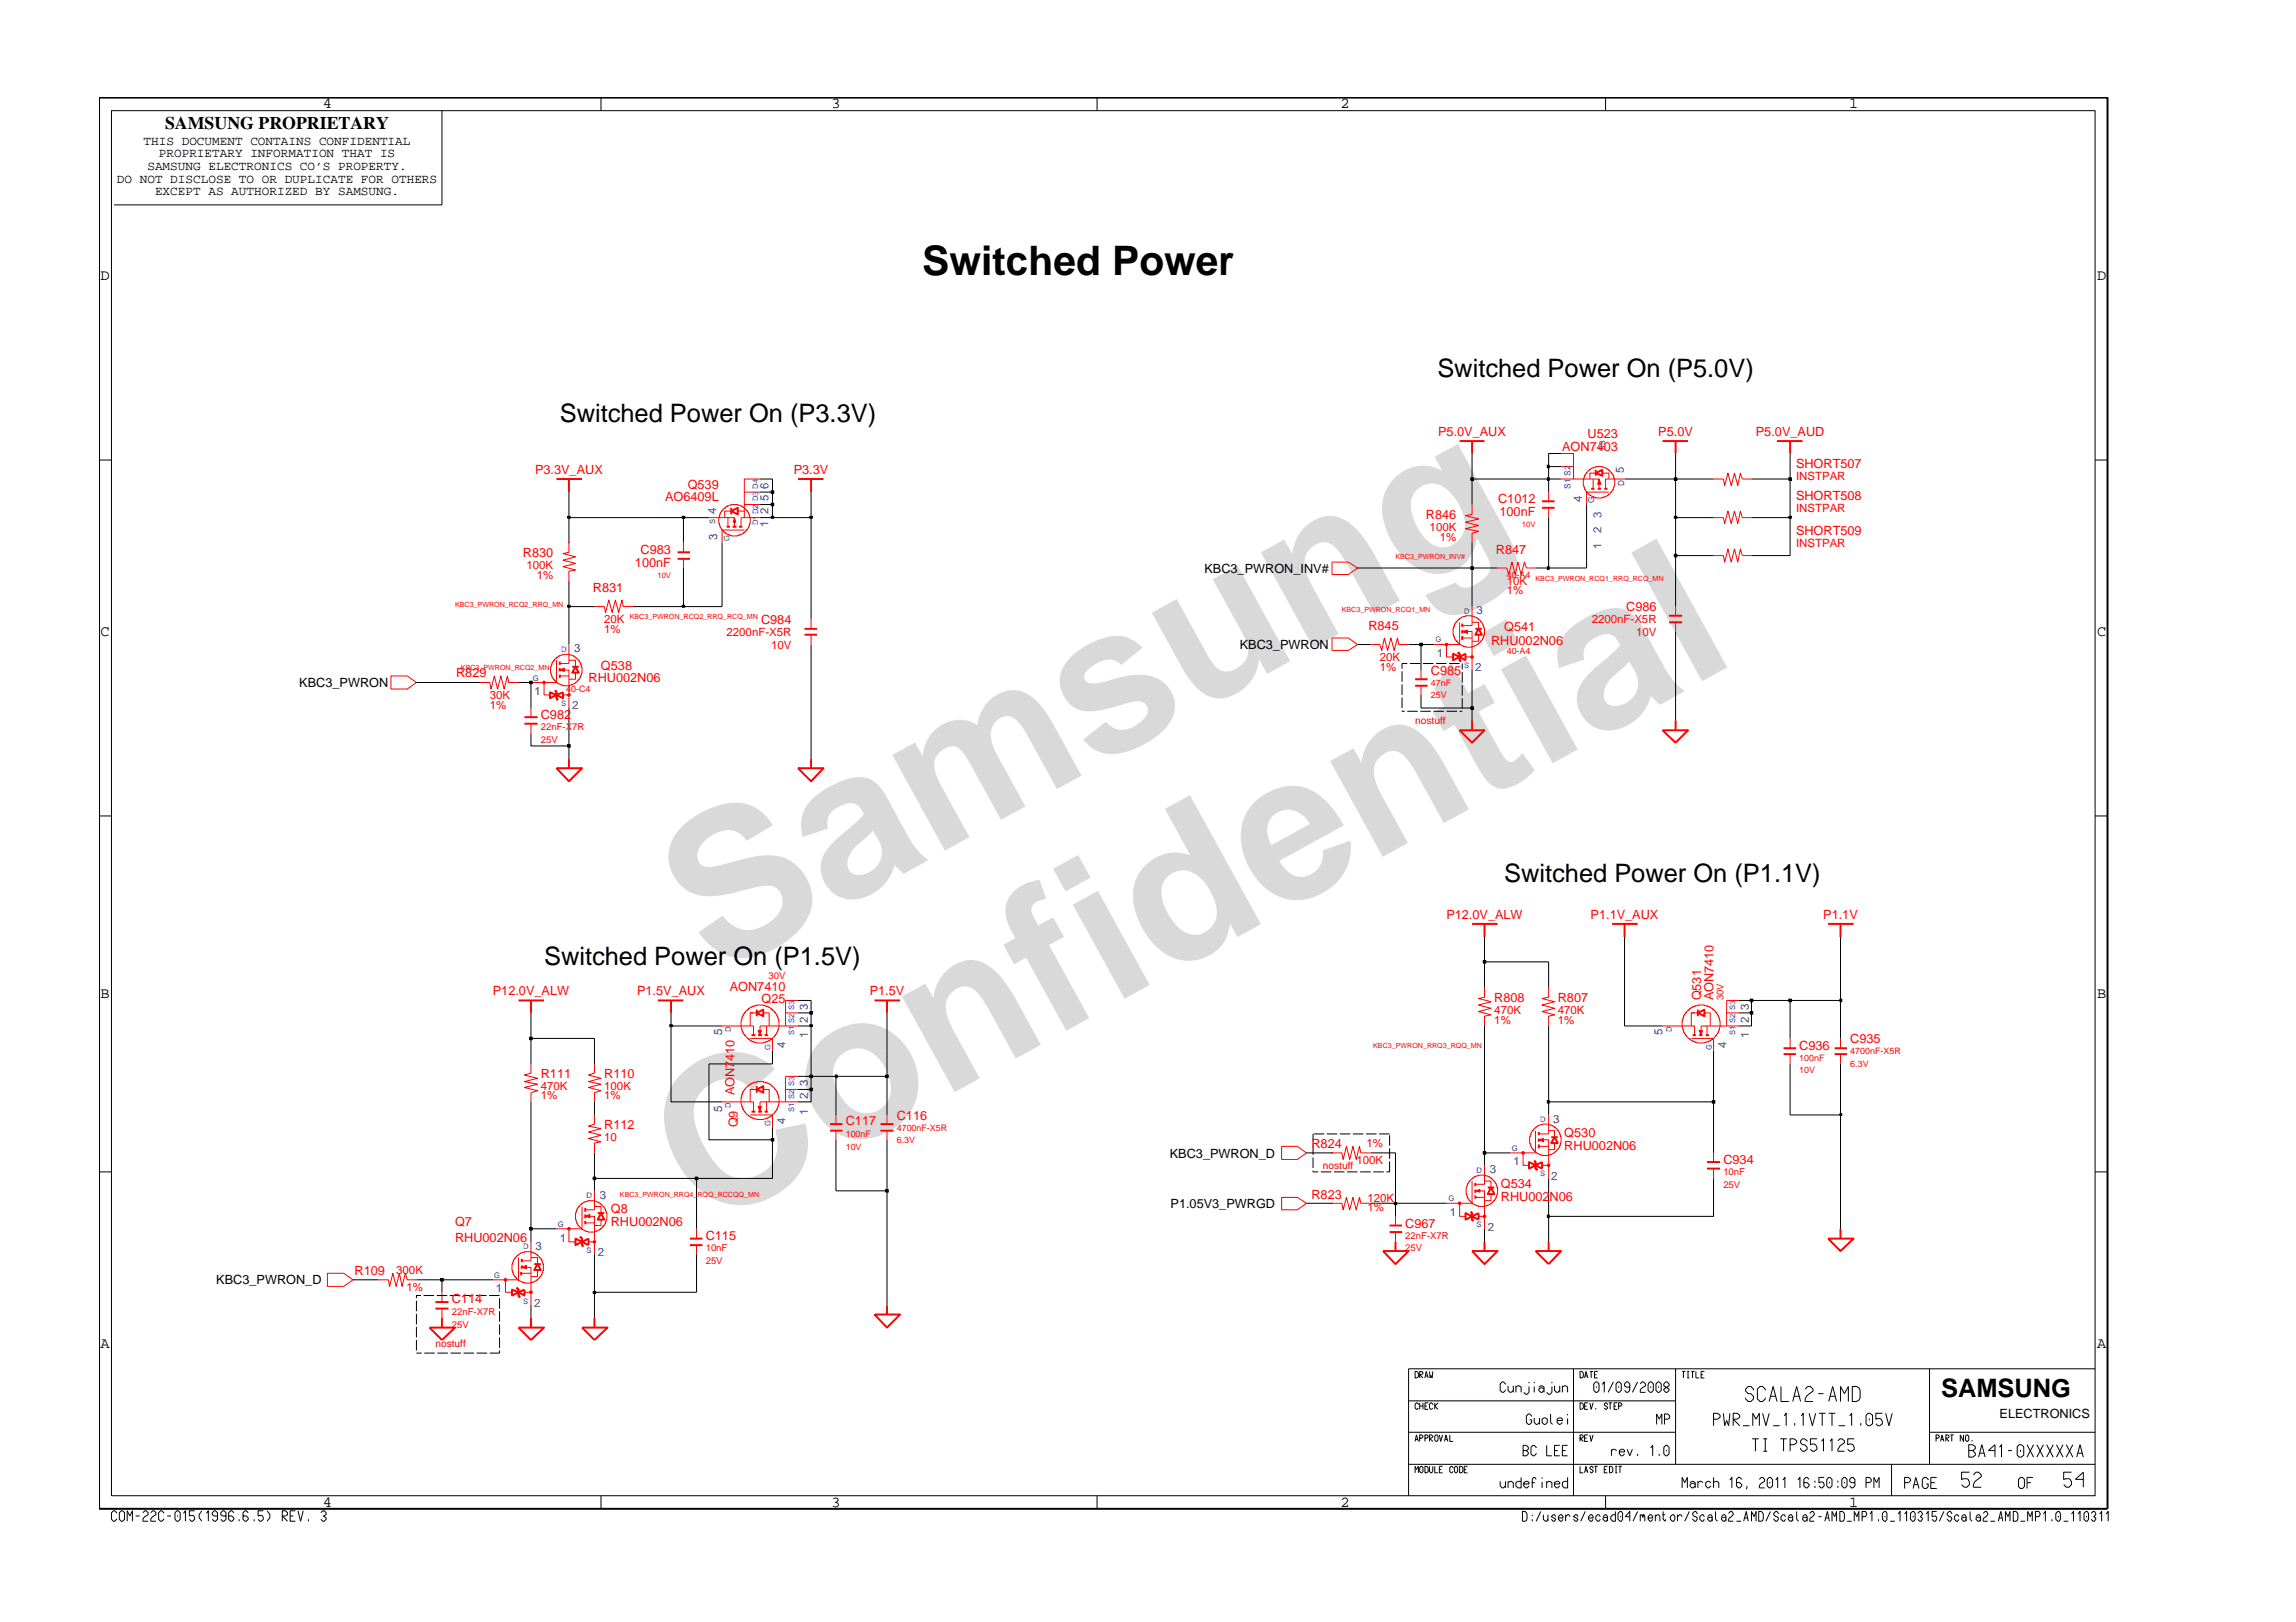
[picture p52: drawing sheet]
<svg xmlns="http://www.w3.org/2000/svg" width="297mm" height="210mm" viewBox="0 0 297 210" stroke-linecap="round" stroke-linejoin="round" font-family="sans-serif">
<defs><g id="words">
<g font-size="26.5" fill="#d9d9d9">
<text x="92.4" y="126.5" transform="rotate(-29 92.4 126.5)">Samsung</text>
<text x="91.1" y="159.2" transform="rotate(-29 91.1 159.2)">Confidential</text>
</g>
<text font-size="5.3" x="119.3" y="35.5">Switched Power</text>
<g font-size="3.3">
<text x="186" y="48.8">Switched Power On (P5.0V)</text>
<text x="72.4" y="54.6">Switched Power On (P3.3V)</text>
<text x="194.6" y="114.2">Switched Power On (P1.1V)</text>
<text x="70.4" y="124.9">Switched Power On (P1.5V)</text>
<text x="251.1" y="180.8">SAMSUNG</text>
</g>
<text font-size="2.3" x="21.4" y="16.7">SAMSUNG PROPRIETARY</text>
<g font-size="2">
<text x="41.8" y="14">4</text>
<text x="107.6" y="14">3</text>
<text x="173.4" y="14">2</text>
<text x="239.2" y="14">1</text>
<text x="13" y="36.2">D</text>
<text x="271.3" y="36.2">D</text>
<text x="13" y="82.3">C</text>
<text x="271.3" y="82.3">C</text>
<text x="13" y="129.2">B</text>
<text x="271.3" y="129.2">B</text>
<text x="13" y="174.4">A</text>
<text x="271.3" y="174.4">A</text>
<text x="41.8" y="195">4</text>
<text x="107.6" y="195">3</text>
<text x="173.4" y="195">2</text>
<text x="239.2" y="195">1</text>
</g>
<g font-size="1.6">
<text x="15.1" y="23.7">DO NOT DISCLOSE TO OR DUPLICATE FOR OTHERS</text>
<text x="18.6" y="18.8">THIS DOCUMENT CONTAINS CONFIDENTIAL</text>
<text x="19.1" y="22">SAMSUNG ELECTRONICS CO’S PROPERTY.</text>
<text x="20.5" y="20.4">PROPRIETARY INFORMATION THAT IS</text>
<text x="20.1" y="25.3">EXCEPT AS AUTHORIZED BY SAMSUNG.</text>
<text x="155.8" y="74.1">KBC3_PWRON_INV#</text>
<text x="38.7" y="88.9">KBC3_PWRON</text>
<text x="160.4" y="84">KBC3_PWRON</text>
<text x="151.3" y="149.8">KBC3_PWRON_D</text>
<text x="151.4" y="156.3">P1.05V3_PWRGD</text>
<text x="28" y="166.2">KBC3_PWRON_D</text>
<text x="258.7" y="183.5">ELECTRONICS</text>
</g>
<g font-size="1.6" fill="#f00">
<text x="186.1" y="56.4">P5.0V_AUX</text>
<text x="202.1" y="58.3">AON7403</text>
<text x="205.4" y="56.7">U523</text>
<text x="214.5" y="56.4">P5.0V</text>
<text x="227.2" y="56.4">P5.0V_AUD</text>
<text x="69.2" y="61.4">P3.3V_AUX</text>
<text x="86" y="64.9">AO6409L</text>
<text x="89" y="63.3">Q539</text>
<text x="102.7" y="61.4">P3.3V</text>
<text x="193.8" y="65">C1012</text>
<text x="232.4" y="64.7">SHORT508</text>
<text x="232.4" y="60.6">SHORT507</text>
<text x="82.9" y="71.6">C983</text>
<text x="184.5" y="67.2">R846</text>
<text x="193.5" y="71.6">R847</text>
<text x="194" y="66.7">100nF</text>
<text x="232.4" y="69.2">SHORT509</text>
<text x="67.6" y="72.1">R830</text>
<text x="76.7" y="76.6">R831</text>
<text x="82.1" y="73.3">100nF</text>
<text x="98.5" y="80.7">C984</text>
<text x="177" y="81.6">R845</text>
<text x="192.9" y="83.4">RHU002N06</text>
<text x="194.6" y="81.7">Q541</text>
<text x="210.4" y="79.1">C986</text>
<text x="59" y="87.7">R829</text>
<text x="76.1" y="88.3">RHU002N06</text>
<text x="77.8" y="86.7">Q538</text>
<text x="185.1" y="87.3">C985</text>
<text x="70" y="93.1">C982</text>
<text x="187.1" y="119">P12.0V_ALW</text>
<text x="205.8" y="119">P1.1V_AUX</text>
<text x="235.9" y="119">P1.1V</text>
<text x="63.8" y="128.8">P12.0V_ALW</text>
<text x="82.4" y="128.8">P1.5V_AUX</text>
<text x="94.4" y="128.2">AON7410</text>
<text x="98.5" y="129.8">Q25</text>
<text x="112.5" y="128.8">P1.5V</text>
<text x="193.3" y="129.6">R808</text>
<text x="201.5" y="129.6">R807</text>
<text x="220.1" y="129.5" transform="rotate(-90 220.1 129.5)">Q531</text>
<text x="221.7" y="129.5" transform="rotate(-90 221.7 129.5)">AON7410</text>
<text x="232.8" y="135.8">C936</text>
<text x="239.4" y="135">C935</text>
<text x="70" y="139.5">R111</text>
<text x="78.2" y="139.5">R110</text>
<text x="95" y="141.7" transform="rotate(-90 95 141.7)">AON7410</text>
<text x="78.2" y="146.1">R112</text>
<text x="95.4" y="145.9" transform="rotate(-90 95.4 145.9)">Q9</text>
<text x="109.4" y="145.6">C117</text>
<text x="116" y="144.9">C116</text>
<text x="169.7" y="148.5">R824</text>
<text x="202.4" y="147.2">Q530</text>
<text x="202.4" y="148.8">RHU002N06</text>
<text x="169.7" y="155.1">R823</text>
<text x="194.2" y="155.4">RHU002N06</text>
<text x="194.2" y="153.7">Q534</text>
<text x="223" y="150.6">C934</text>
<text x="58.9" y="158.6">Q7</text>
<text x="58.9" y="160.7">RHU002N06</text>
<text x="79" y="158.6">RHU002N06</text>
<text x="79" y="157">Q8</text>
<text x="91.3" y="160.5">C115</text>
<text x="181.8" y="158.9">C967</text>
<text x="45.9" y="165">R109</text>
<text x="58.4" y="168.7">C114</text>
</g>
<g font-size="1.5" fill="#00f">
<text x="99.4" y="64.9" transform="rotate(-90 99.4 64.9)">5 6</text>
<text x="204.6" y="64.9" transform="rotate(-90 204.6 64.9)">4</text>
<text x="210.1" y="61.2" transform="rotate(-90 210.1 61.2)">5</text>
<text x="92.6" y="66.6" transform="rotate(-90 92.6 66.6)">4</text>
<text x="92.8" y="69.8" transform="rotate(-90 92.8 69.8)">3</text>
<text x="99.4" y="68.2" transform="rotate(-90 99.4 68.2)">1</text>
<text x="99.4" y="66.6" transform="rotate(-90 99.4 66.6)">2</text>
<text x="207.2" y="71" transform="rotate(-90 207.2 71)">1</text>
<text x="207.2" y="69" transform="rotate(-90 207.2 69)">2</text>
<text x="207.2" y="67" transform="rotate(-90 207.2 67)">3</text>
<text x="191" y="79.5">3</text>
<text x="69.1" y="89.9">1</text>
<text x="74.3" y="84.4">3</text>
<text x="185.9" y="85">1</text>
<text x="190.9" y="86.9">2</text>
<text x="74" y="91.8">2</text>
<text x="93.4" y="134" transform="rotate(-90 93.4 134)">5</text>
<text x="101.6" y="135.6" transform="rotate(-90 101.6 135.6)">4</text>
<text x="104.5" y="134.4" transform="rotate(-90 104.5 134.4)">1</text>
<text x="104.5" y="132.3" transform="rotate(-90 104.5 132.3)">2 3</text>
<text x="215.1" y="134" transform="rotate(-90 215.1 134)">5</text>
<text x="223.4" y="135.6" transform="rotate(-90 223.4 135.6)">4</text>
<text x="226.3" y="134.4" transform="rotate(-90 226.3 134.4)">1</text>
<text x="226.3" y="132.3" transform="rotate(-90 226.3 132.3)">2 3</text>
<text x="93.4" y="143.9" transform="rotate(-90 93.4 143.9)">5</text>
<text x="104.5" y="142.2" transform="rotate(-90 104.5 142.2)">2 3</text>
<text x="101.6" y="145.4" transform="rotate(-90 101.6 145.4)">4</text>
<text x="104.5" y="144.3" transform="rotate(-90 104.5 144.3)">1</text>
<text x="200.9" y="145.3">3</text>
<text x="77.6" y="155.1">3</text>
<text x="192.7" y="151.8">3</text>
<text x="195.8" y="150.8">1</text>
<text x="200.7" y="152.7">2</text>
<text x="69.3" y="161.7">3</text>
<text x="72.4" y="160.7">1</text>
<text x="187.6" y="157.4">1</text>
<text x="192.5" y="159.3">2</text>
<text x="64.1" y="167.2">1</text>
<text x="77.3" y="162.6">2</text>
<text x="69.1" y="169.1">2</text>
</g>
<g font-size="1.5" fill="#f00">
<text x="232.4" y="62.1">INSTPAR</text>
<text x="185" y="68.7">100K</text>
<text x="186.3" y="70">1%</text>
<text x="232.4" y="66.3">INSTPAR</text>
<text x="232.4" y="70.7">INSTPAR</text>
<text x="68.1" y="73.6">100K</text>
<text x="69.4" y="74.9">1%</text>
<text x="194.9" y="76.9">1%</text>
<text x="194.9" y="75.7">10K</text>
<text x="78.2" y="80.6">20K</text>
<text x="78.2" y="81.9">1%</text>
<text x="94" y="82.3">2200nF-X5R</text>
<text x="99.8" y="84">10V</text>
<text x="205.9" y="80.6">2200nF-X5R</text>
<text x="211.7" y="82.3">10V</text>
<text x="178.5" y="85.6">20K</text>
<text x="178.5" y="86.8">1%</text>
<text x="63.4" y="91.7">1%</text>
<text x="63.4" y="90.5">30K</text>
<text x="193.3" y="131.2">470K</text>
<text x="201.5" y="131.2">470K</text>
<text x="193.3" y="132.5">1%</text>
<text x="201.5" y="132.5">1%</text>
<text x="70" y="141.1">470K</text>
<text x="70" y="142.3">1%</text>
<text x="78.2" y="142.3">1%</text>
<text x="78.2" y="141.1">100K</text>
<text x="78.2" y="147.7">10</text>
<text x="176.8" y="148.5">1%</text>
<text x="175.5" y="150.6">100K</text>
<text x="176.9" y="155.5">120K</text>
<text x="176.9" y="156.7">1%</text>
<text x="51.3" y="164.9">300K</text>
<text x="52.6" y="167">1%</text>
</g>
<g font-size="1.3" fill="#f00">
<text x="183.1" y="93.7">nostuff</text>
<text x="171.1" y="151.3">nostuff</text>
<text x="56.3" y="174.3">nostuff</text>
</g>
<g font-size="1.2" fill="#f00">
<text x="194.9" y="74.8">40-A4</text>
<text x="73.3" y="89.6">40-C4</text>
<text x="185.1" y="88.7">47nF</text>
<text x="194.9" y="84.6">40-A4</text>
<text x="70" y="94.5">22nF-X7R</text>
<text x="185.1" y="90.3">25V</text>
<text x="70" y="96.1">25V</text>
<text x="99.4" y="126.6">30V</text>
<text x="223" y="129.5" transform="rotate(-90 223 129.5)">30V</text>
<text x="232.8" y="137.3">100nF</text>
<text x="239.4" y="136.4">4700nF-X5R</text>
<text x="232.8" y="138.9">10V</text>
<text x="239.4" y="138.1">6.3V</text>
<text x="109.4" y="148.8">10V</text>
<text x="109.4" y="147.2">100nF</text>
<text x="116" y="147.9">6.3V</text>
<text x="116" y="146.3">4700nF-X5R</text>
<text x="223" y="153.7">25V</text>
<text x="223" y="152.1">10nF</text>
<text x="91.3" y="161.9">10nF</text>
<text x="181.8" y="161.9">25V</text>
<text x="181.8" y="160.3">22nF-X7R</text>
<text x="91.3" y="163.6">25V</text>
<text x="58.4" y="170.2">22nF-X7R</text>
<text x="58.4" y="171.8">25V</text>
</g>
<g font-size="1.1" fill="#00f">
<text x="207.7" y="58.3" transform="rotate(-90 207.7 58.3)">S3</text>
<text x="203.2" y="63.3" transform="rotate(-90 203.2 63.3)">S1 S2</text>
<text x="206.2" y="65.1" transform="rotate(-90 206.2 65.1)">G</text>
<text x="210.1" y="62.8" transform="rotate(-90 210.1 62.8)">D</text>
</g>
<g font-size="1" fill="#00f">
<text x="98.1" y="64.9" transform="rotate(-90 98.1 64.9)">D3</text>
<text x="98.1" y="63.3" transform="rotate(-90 98.1 63.3)">D4</text>
<text x="92.5" y="67.7" transform="rotate(-90 92.5 67.7)">S</text>
<text x="94.4" y="70" transform="rotate(-90 94.4 70)">G</text>
<text x="98.1" y="68" transform="rotate(-90 98.1 68)">D1 D2</text>
<text x="185.7" y="83.1">G</text>
<text x="189.4" y="79.5">D</text>
<text x="68.9" y="88.1">G</text>
<text x="72.6" y="84.4">D</text>
<text x="189.4" y="86.4">S</text>
<text x="72.6" y="91.4">S</text>
<text x="94.5" y="133.5" transform="rotate(-90 94.5 133.5)">D</text>
<text x="99.7" y="135.8" transform="rotate(-90 99.7 135.8)">G</text>
<text x="102.8" y="134" transform="rotate(-90 102.8 134)">S1 S2 S3</text>
<text x="216.3" y="133.5" transform="rotate(-90 216.3 133.5)">D</text>
<text x="221.5" y="135.8" transform="rotate(-90 221.5 135.8)">G</text>
<text x="224.5" y="134" transform="rotate(-90 224.5 134)">S1 S2 S3</text>
<text x="94.5" y="143.4" transform="rotate(-90 94.5 143.4)">D</text>
<text x="102.8" y="143.9" transform="rotate(-90 102.8 143.9)">S1 S2 S3</text>
<text x="99.7" y="145.7" transform="rotate(-90 99.7 145.7)">G</text>
<text x="195.6" y="149">G</text>
<text x="199.2" y="145.2">D</text>
<text x="75.9" y="155.1">D</text>
<text x="187.4" y="155.5">G</text>
<text x="191" y="151.8">D</text>
<text x="199.2" y="152.2">S</text>
<text x="67.7" y="161.7">D</text>
<text x="72.2" y="158.8">G</text>
<text x="191" y="158.8">S</text>
<text x="64" y="165.4">G</text>
<text x="75.9" y="162.1">S</text>
<text x="67.7" y="168.7">S</text>
</g>
<g font-size="1" fill="#f00">
<text x="196.9" y="68.2">10V</text>
<text x="85.1" y="74.8">10V</text>
</g>
<g font-size=".9" fill="#f00">
<text x="180.5" y="72.3">KBC3_PWRON_INV#</text>
<text x="198.7" y="75.2">KBC3_PWRON_RCQ1_RRQ_RCQ_MN</text>
<text x="58.9" y="78.5">KBC3_PWRON_RCQ2_RRQ_MN</text>
<text x="81.5" y="80.1">KBC3_PWRON_RCQ2_RRQ_RCQ_MN</text>
<text x="173.6" y="79.3">KBC3_PWRON_RCQ1_MN</text>
<text x="59.6" y="86.7">KBC3_PWRON_RCQ2_MN</text>
<text x="177.7" y="135.7">KBC3_PWRON_RRQ3_RQQ_MN</text>
<text x="80.2" y="155">KBC3_PWRON_RRQ4_RQQ_RCCQQ_MN</text>
</g>
</g></defs>
<path d="M91.7 67h3.3v1.2M93.4 66.1l.4-.5 .5-.1a2.18 2.18 0 0 1 1.7 0 1.56 1.56 0 0 1 .8 .9h.1l.1 .5h.1v.8h-.1v.3h-.1v.3h-.1l-.1 .2-.5 .5-.5 .2v.1l-1.1 .1v-.1h-.3v-.1l-.5-.2-.6-.7-.1-.6h-.1v-.8h.1l.1-.5zM94.2 67v1.2M94.6 66.1h-.8v.9M95.4 66.1h.9v.9M96.3 68.6h-2.9v1.6M98.3 67h-2.4v1.2" fill="none" stroke="#f00" stroke-width=".13"/>
<path d="M94 68.2h.4M94.6 66.1l.8-.4v.9zM94.6 65.7v.9M94.8 68.2h.5M95.6 68.2h.4" fill="none" stroke="#f00" stroke-width=".25"/>
<path d="M95 67l.2 .6h-.3z" fill="#f00"/>
<g fill="none" stroke="#f00" stroke-width=".13">
<path d="M77 78.5h-.1h1.3l.1 .8 .5-1.6 .4 1.6 .4-1.6 .4 1.6 .5-1.6 .1 .8h1.3M95 67l.2 .6h-.3zM98.3 65.3h-2v.8M98.3 63.7h-2v1.6M98.3 62h-2v1.7M190.4 65.3v1.3l-.8 .1 1.7 .5-1.7 .4 1.7 .4-1.7 .4 1.7 .4-.9 .2v1.2M221.7 67h1.3l.1 .7 .4-1.6 .5 1.6 .4-1.6 .4 1.6 .4-1.6 .2 .9h1.2M183.8 86.7v1.2M183.8 88.7v1.2M172.4 149.2h-.1h1.3l.2 .8 .4-1.6 .4 1.6 .4-1.6 .5 1.6 .4-1.6 .2 .8h1.2M180.5 157.4v1.2M180.5 159.4v1.3"/>
<path d="M190 152.9l.5-.5 .5-.2a2.18 2.18 0 0 1 1.6 0v.1a1.56 1.56 0 0 1 .9 .9h.1v.2h.1v.3v.8v.3h-.1v.2h-.1l-.1 .3-.5 .5-.5 .2v.1h-1.1h-.3v-.1l-.5-.2-.6-.8v-.2h-.1v-.3h-.1v-.8h.1v-.3h.1v-.2zM190.9 155h1.2M192.1 152.8h.8v.9M192.1 150.8v2.5h-1.2M192.9 154.5v.9h-.8"/>
</g>
<g fill="none" stroke="#f00" stroke-width=".25">
<path d="M215.1 57.1h3.3M216.8 57.1v1.6M72 99.4h3.3l-1.7 1.7zM73.6 98.2v1.2M183.1 87.9h1.6M183.1 88.7h1.6M85.1 129.5h3.3M86.8 129.5v1.6M179.8 158.6h1.6M179.8 159.4h1.6M190.4 157.4l.9-.4v.8zM190.9 153.1v.4"/>
<path d="M190.9 153.9v.5M190.9 154.7v.4M67.1 171.8h3.3l-1.7 1.6zM68.7 170.5v1.3M75.3 171.8h3.3l-1.7 1.6zM76.9 170.5v1.3M190.4 161.9h3.3l-1.6 1.7zM192.1 160.7v1.2"/>
</g>
<path d="M190.9 154.1l.6-.2v.4z" fill="#f00"/>
<path d="M190.4 152.8v2.9h-3.3M190.9 154.1l.6-.2v.4zM191.3 154.1h.8v4.9" fill="none" stroke="#f00" stroke-width=".13"/>
<path d="M190.3 156.8l.1 .2v.8l.2 .2M192.5 153.7h.8M192.9 153.7l.4 .8h-.8z" fill="none" stroke="#f00" stroke-width=".25"/>
<circle cx="192.1" cy="157.4" r=".17" fill="#f00"/>
<circle cx="192.1" cy="157.4" r=".17" fill="none" stroke="#f00" stroke-width=".13"/>
<circle cx="188.8" cy="155.7" r=".17" fill="#f00"/>
<g fill="none" stroke="#f00" stroke-width=".13">
<path d="M193.7 73.5h1.2l.3 .9 .4-1.7 .4 1.7 .4-1.7 .4 1.7 .4-1.7 .3 .8h1.2M172.4 155.7h-.1h1.3l.2 .9 .4-1.6 .4 1.6 .4-1.6 .5 1.6 .4-1.6 .2 .7h1.2M188.8 155.7v1.7h.8M191.3 157.4h.8M198.5 146.1l.2-.3 .3-.1v-.1h.2a2.19 2.19 0 0 1 1.7 0v.1a1.56 1.56 0 0 1 .8 .9h.1v.2h.1v.3h.1v.8h-.1l-.1 .5h-.1l-.1 .3-.5 .5-.5 .2v.1h-.3h-.8h-.3v-.1l-.5-.2-.3-.3-.3-.5v-.2h-.1v-.3h-.1v-.8h.1v-.3h.1v-.2l.1-.3zM199.1 148.4h1.2M200.3 146.3h.8v.9M200.3 144.3v2.4h-1.2M201.1 147.9v.9h-.8"/>
<circle cx="188.8" cy="155.7" r=".17"/>
</g>
<path d="M190.4 119.6h3.3M192.1 119.6v1.7M208.6 119.6h3.3M210.2 119.6v1.7M236.5 119.6h3.3M238.1 119.6v1.7M189.6 157l.8 .4-.8 .4zM190.3 156.8l.1 .2v.8l.2 .2M198.7 150.8l.8-.4v.8zM199.1 146.5v.4M199.1 147.3v.5M199.1 148.1v.5" fill="none" stroke="#f00" stroke-width=".25"/>
<path d="M199.1 147.5l.6-.2v.5z" fill="#f00"/>
<path d="M198.7 146.3v2.9h-3.3M199.1 147.5l.6-.2v.5zM199.5 147.5h.8v5" fill="none" stroke="#f00" stroke-width=".13"/>
<path d="M198.5 150.2l.2 .2v.8l.2 .2M200.7 147.2h.8M201.1 147.2l.4 .7h-.8z" fill="none" stroke="#f00" stroke-width=".25"/>
<circle cx="200.3" cy="150.8" r=".17" fill="#f00"/>
<circle cx="200.3" cy="150.8" r=".17" fill="none" stroke="#f00" stroke-width=".13"/>
<circle cx="197" cy="149.2" r=".17" fill="#f00"/>
<g fill="none" stroke="#f00" stroke-width=".13">
<path d="M190.4 78.5v2.5h-1.2M62.2 88.3h-.1h1.3l.1 .9 .5-1.7 .4 1.7 .4-1.7 .4 1.7 .4-1.7 .2 .8h1.3M104.9 80.1v1.3M104.9 82.1v1.3M188.5 80.4l.3-.4 .5-.1a2.18 2.18 0 0 1 1.7 0 1.56 1.56 0 0 1 .8 .9h.1v.2h.1v.3h.1v.8h-.1v.3h-.1v.2h-.1l-.1 .3-.5 .5-.5 .2v.1h-1.1h-.3v-.1h-.1l-.5-.4-.5-.6v-.2h-.1v-.3h-.1v-.8h.1v-.3h.1v-.2zM189.2 82.6h1.2M190.4 80.5h.9v.9M191.3 82.1v.9h-.9M165.8 155h2l1.2 .7-1.2 .9h-2zM197 149.2v1.6h.8M199.5 150.8h.8"/>
<circle cx="197" cy="149.2" r=".17"/>
</g>
<path d="M229.9 57.1h3.3M231.6 57.1v1.6M72 62h3.3M73.6 62v1.7M104.1 81.4h1.6M104.1 82.1h1.6M188.8 85l.8-.4v.8zM189.2 80.7v.4M189.2 81.5v.5M189.2 82.3v.5M197.8 150.4l.9 .4-.9 .4zM198.5 150.2l.2 .2v.8l.2 .2" fill="none" stroke="#f00" stroke-width=".25"/>
<path d="M189.2 81.7l.7-.2v.5z" fill="#f00"/>
<path d="M188.8 80.5v2.9h-3.3M189.2 81.7l.7-.2v.5zM189.6 81.7h.8v5" fill="none" stroke="#f00" stroke-width=".13"/>
<path d="M188.6 84.4l.2 .2v.8l.2 .2M190.9 81.4h.8M191.3 81.4l.4 .7h-.8z" fill="none" stroke="#f00" stroke-width=".25"/>
<circle cx="190.4" cy="85" r=".17" fill="#f00"/>
<circle cx="190.4" cy="85" r=".17" fill="none" stroke="#f00" stroke-width=".13"/>
<circle cx="187.1" cy="83.4" r=".17" fill="#f00"/>
<g fill="none" stroke="#f00" stroke-width=".13">
<path d="M88.4 70.2v1.3M88.4 72.3v1.2M177.3 83.4h1.2l.3 .8 .3-1.6 .4 1.6 .4-1.6 .5 1.6 .4-1.6 .2 .8h1.2M187.1 83.4v1.6h.9M189.6 85h.8M218.8 134.4h2.9v1.6M220.8 132.8v1.2M114.8 144.3v1.2M114.8 146.3v1.2"/>
<circle cx="187.1" cy="83.4" r=".17"/>
</g>
<path d="M87.7 71.5h1.6M87.7 72.3h1.6M103.2 99.4h3.3l-1.6 1.7zM104.9 98.2v1.2M188 84.6l.8 .4-.8 .4zM188.6 84.4l.2 .2v.8l.2 .2M219 134h.4M219.7 130.7v.8M219.8 134h.4M220.7 134h.4M113.9 145.5h1.7M113.9 146.3h1.7" fill="none" stroke="#f00" stroke-width=".25"/>
<path d="M219.8 133.4h.4l-.1 .6z" fill="#f00"/>
<path d="M221.7 71.9h1.3l.1 .8 .4-1.7 .5 1.7 .4-1.7 .4 1.7 .4-1.7 .2 .9h1.2M215.1 132.8h4.1v1.2M218.1 131l.8-.7 .4-.1v-.1h.4h.8h.3v.1h.3v.1l.4 .2 .8 .8 .1 .5v.3h.1v.8l-.1 .4v.2h-.1l-.2 .5-.8 .7-.8 .3h-.8l-.4-.1v-.1h-.2v-.1l-.5-.2-.7-.8-.3-.8 .1-1.1h.1v-.3h.1v-.2h.1zM218.8 131.1h.4M219.7 131.1h-.9v1.7M219.8 133.4h.4l-.1 .6zM220.5 131.1h.8v1.7M223.4 131.1h1.6M225 132.8h-4.9v.7M225 129.5h-1.6v3.3M97.1 144.3h2.8v1.6M99.2 142.6v1.3" fill="none" stroke="#f00" stroke-width=".13"/>
<path d="M188.8 94.5h3.3l-1.7 1.6zM190.4 93.2v1.3M219.7 131.1l.8-.4v.8zM97.2 143.9h.5M97.9 140.6v.8M98.1 143.9h.5M98.9 143.9h.4" fill="none" stroke="#f00" stroke-width=".25"/>
<path d="M98.1 143.2h.4l-.2 .7z" fill="#f00"/>
<g fill="none" stroke="#f00" stroke-width=".13">
<path d="M76.9 137.7v1.2l-.8 .2 1.7 .4-1.7 .5 1.7 .3-1.7 .4 1.7 .5-.9 .2v1.2M103.2 139.3h-1.6v3.3M192.1 127.9v-.1v1.2l-.8 .2 1.6 .4-1.6 .5 1.6 .4-1.6 .4 1.6 .4-.8 .2v1.3M76.9 144.3v1.2l-.8 .2 1.7 .4-1.7 .4 1.7 .4-1.7 .4 1.7 .5-.9 .1v1.3M93.4 142.6h4.1v1.3M96.5 140.7l.6-.5 .5-.1h.3v-.1h.8v.1h.6v.1l.5 .2 .7 .8 .1 .5h.1v.3h.1v.8l-.1 .4h-.1v.2h-.1l-.1 .5-.9 .7-.8 .3h-.8l-.3-.1v-.1h-.3v-.1l-.4-.1-.8-.9-.2-.8 .1-1.1 .1-.5h.1l.1-.2zM97.1 141h.4M97.9 141h-.8v1.6M98.1 143.2h.4l-.2 .7zM98.7 141h.8v1.6M101.6 141h1.6M103.2 142.6h-4.9v.8"/>
<path d="M66.9 162.5l.4-.3h.2a2.19 2.19 0 0 1 1.7 0 1.56 1.56 0 0 1 .8 .9h.1v.2h.1v.3h.1v.8h-.1l-.1 .5h-.1v.3l-.5 .5-.6 .2v.1h-.2h-.9h-.2v-.1l-.5-.2-.4-.3-.2-.5h-.1v-.2h-.1v-.3h-.1v-.8h.1v-.3h.1v-.2zM67.5 164.8h1.2M68.7 162.7h.8v.9M68.7 160.7v2.5h-1.2M69.5 164.4v.8h-.8"/>
</g>
<path d="M67.1 129.5h3.3M68.7 129.5v1.6M97.9 141l.8-.4v.8zM67.1 167.2l.7-.3v.8zM67.4 164.6v.4M67.5 162.9v.4M67.5 163.8v.4M178.9 161.9h3.3l-1.7 1.7zM180.5 160.7v1.2M198.7 161.9h3.3l-1.7 1.7zM200.3 160.7v1.2" fill="none" stroke="#f00" stroke-width=".25"/>
<path d="M67.5 164l.6-.2v.4z" fill="#f00"/>
<path d="M67.1 162.7v2.9h-3.3M67.5 164l.6-.2v.4zM67.8 164h.9v4.9" fill="none" stroke="#f00" stroke-width=".13"/>
<path d="M66.8 166.6l.3 .3v.8l.2 .2M69.1 163.6h.9M69.5 163.6l.5 .8h-.9z" fill="none" stroke="#f00" stroke-width=".25"/>
<circle cx="68.7" cy="167.2" r=".17" fill="#f00"/>
<circle cx="68.7" cy="167.2" r=".17" fill="none" stroke="#f00" stroke-width=".13"/>
<circle cx="65.4" cy="165.6" r=".17" fill="#f00"/>
<g fill="none" stroke="#f00" stroke-width=".13">
<path d="M97.1 134.4h2.8v1.6M99.2 132.8v1.2M57.2 167.2v1.3M57.2 169.3v1.2M65.4 165.6v1.6h.8M67.8 167.2h.9"/>
<circle cx="65.4" cy="165.6" r=".17"/>
</g>
<path d="M97.2 134h.5M97.9 130.7v.8M98.1 134h.5M98.9 134h.4M55.6 171.8h3.3l-1.7 1.6zM56.3 168.5h1.7M56.3 169.3h1.7M57.2 170.5v1.3M66.2 166.9l.9 .3-.9 .5zM66.8 166.6l.3 .3v.8l.2 .2" fill="none" stroke="#f00" stroke-width=".25"/>
<path d="M98.1 133.4h.4l-.2 .6z" fill="#f00"/>
<g fill="none" stroke="#f00" stroke-width=".13">
<path d="M200.3 63.7v1.2M200.3 65.7v1.3M216.8 78.5v1.2M172.3 82.6h2.1l1.2 .8-1.2 .8h-2.1zM216.8 80.5v1.2M68.7 137.7v1.2l-.9 .2 1.7 .4-1.7 .5 1.7 .3-1.7 .4 1.7 .5-.8 .2v1.2M93.4 132.8h4.1v1.2M96.5 130.8l.6-.5 .5-.1v-.1h.3h.8h.4v.1h.2v.1l.5 .2 .7 .8 .1 .5h.1v.3h.1v.8l-.1 .4h-.1v.2h-.1l-.1 .5-.9 .7-.8 .3h-.8l-.3-.1v-.1h-.3v-.1l-.4-.2-.8-.8-.2-.8 .1-1.1 .1-.5h.1l.1-.2zM97.1 131.1h.4M97.9 131.1h-.8v1.7M98.1 133.4h.4l-.2 .6zM98.7 131.1h.8v1.7"/>
<path d="M101.6 131.1h1.6M103.2 132.8h-4.9v.7M103.2 129.5h-1.6v3.3M200.3 127.9v-.1v1.2l-.8 .2 1.6 .4-1.6 .5 1.6 .4-1.6 .4 1.6 .4-.8 .2v1.3M231.6 134.4v1.3M231.6 136.4v1.3M238.1 134.4v1.3M238.1 136.4v1.3M74.9 156.1l.4-.4 .4-.2a2.18 2.18 0 0 1 1.7 0v.1a1.55 1.55 0 0 1 .9 .9v.2h.1v.3h.1v.8h-.1v.3h-.1v.2l-.1 .3-.5 .5-.5 .2v.1h-.3h-.8h-.3v-.1l-.5-.2-.7-.8v-.2h-.1v-.3v-.8l.1-.5h.1zM75.7 158.3h1.2M76.9 156.1h.9v.9M76.9 154.1v2.5h-1.2"/>
<path d="M77.8 157.8v.8h-.9M90.1 159v1.3M108.1 144.3v1.2M108.1 146.3v1.2M221.7 149.2v1.2M221.7 151.2v1.3M49 165.6h1.2l.2 .9 .4-1.7 .5 1.7 .4-1.7 .3 1.7 .4-1.7 .3 .8h1.2M90.1 161.1v1.2"/>
</g>
<g fill="none" stroke="#f00" stroke-width=".25">
<path d="M188.8 57.1h3.3M190.4 57.1v1.6M103.2 62h3.3M104.9 62v1.7M199.5 64.9h1.6M199.5 65.7h1.6M215.9 79.7h1.7M215.1 94.5h3.3l-1.6 1.6zM215.9 80.5h1.7M216.8 93.2v1.3M97.9 131.1l.8-.4v.8zM113.1 129.5h3.3"/>
<path d="M114.8 129.5v1.6M230.7 135.7h1.7M230.7 136.4h1.7M237.3 135.7h1.7M237.3 136.4h1.7M75.7 156.3v.5M75.7 157.2v.5M75.7 158v.4M107.4 145.5h1.6M107.4 146.3h1.6M220.8 150.4h1.7M220.8 151.2h1.7"/>
<path d="M75.3 160.7l.8-.4v.8zM89.3 160.3h1.6M89.3 161.1h1.6M113.1 170.1h3.3l-1.6 1.7zM114.8 168.9v1.2"/>
</g>
<path d="M75.7 157.4l.6-.2v.4z" fill="#f00"/>
<path d="M75.3 156.1v2.9h-3.3M75.7 157.4l.6-.2v.4zM76.1 157.4h.8v4.9" fill="none" stroke="#f00" stroke-width=".13"/>
<path d="M77.3 157h.9M77.8 157l.4 .8h-.9zM75 160l.3 .3v.8l.2 .2" fill="none" stroke="#f00" stroke-width=".25"/>
<circle cx="76.9" cy="160.7" r=".17" fill="#f00"/>
<circle cx="76.9" cy="160.7" r=".17" fill="none" stroke="#f00" stroke-width=".13"/>
<circle cx="73.6" cy="159" r=".17" fill="#f00"/>
<g fill="none" stroke="#f00" stroke-width=".13">
<path d="M221.7 62h1.3l.1 .8 .4-1.6 .5 1.6 .4-1.6 .4 1.6 .4-1.6 .2 .8h1.2M71.6 85.5l.5-.5 .4-.1a2.18 2.18 0 0 1 1.7 0 1.55 1.55 0 0 1 .8 .9h.1l.1 .5h.1v.8h-.1l-.1 .5h-.1v.3l-.5 .5-.6 .2v.1h-.2h-.9h-.2v-.1l-.5-.2-.7-.8-.1-.5h-.1v-.8h.1l.1-.5h.1zM72.4 87.5h1.2M73.6 85.4h.9v.9M73.6 83.4v2.5h-1.2M74.5 87.1v.8h-.9M73.6 159v1.7h.9M42.4 164.8h2.1l1.2 .8-1.2 .9h-2.1zM76.1 160.7h.8"/>
<circle cx="73.6" cy="159" r=".17"/>
</g>
<path d="M72 89.9l.8-.3v.8zM72.4 85.6v.4M72.4 86.5v.4M72.4 87.3v.4M238.1 159v1.3M74.5 160.3l.8 .4-.8 .4zM75 160l.3 .3v.8l.2 .2M236.5 160.3h3.3l-1.7 1.6z" fill="none" stroke="#f00" stroke-width=".25"/>
<path d="M72.4 86.7l.6-.2v.4z" fill="#f00"/>
<path d="M72 85.4v2.9h-3.3M72.4 86.7l.6-.2v.4zM72.8 86.7h.8v4.9" fill="none" stroke="#f00" stroke-width=".13"/>
<path d="M71.8 89.3l.2 .3v.8l.2 .2M74 86.3h.9M74.5 86.3l.4 .8h-.9z" fill="none" stroke="#f00" stroke-width=".25"/>
<circle cx="73.6" cy="89.9" r=".17" fill="#f00"/>
<circle cx="73.6" cy="89.9" r=".17" fill="none" stroke="#f00" stroke-width=".13"/>
<circle cx="70.4" cy="88.3" r=".17" fill="#f00"/>
<g fill="none" stroke="#f00" stroke-width=".13">
<path d="M73.6 70.3v-.1v1.3l-.8 .1 1.7 .5-1.7 .4 1.7 .4-1.7 .4 1.7 .5-.9 .1v1.3M172.3 72.7h2.1l1.2 .8-1.2 .9h-2.1zM205.3 61.1l.4-.4 .4-.1a2.19 2.19 0 0 1 1.7 0 1.56 1.56 0 0 1 .8 .9h.1l.1 .5h.1v.8h-.1l-.1 .5h-.1v.3l-.5 .5-.6 .2v.1h-.2h-.9h-.2v-.1l-.5-.2-.4-.3-.2-.5h-.1v-.2h-.1v-.3h-.1v-.8h.1l.1-.5h.1zM206.1 62v1.3M206.4 61.2h-.7v.8M207.3 61.2h.8v.8M208.1 63.7h-2.8v1.6M50.6 87.5h2.1l1.2 .8-1.2 .9h-2.1zM68.7 91.6v1.2M68.7 93.7v1.2M70.4 88.3v1.6h.7M72.8 89.9h.8"/>
<circle cx="70.4" cy="88.3" r=".17"/>
</g>
<path d="M205.9 63.3h.4M206.4 61.2l.9-.4v.8zM206.4 60.8v.8M206.7 63.3h.4M207.5 63.3h.5M67.8 92.8h1.7M67.8 93.7h1.7M71.1 89.6l.9 .3-.9 .5zM71.8 89.3l.2 .3v.8l.2 .2" fill="none" stroke="#f00" stroke-width=".25"/>
<path d="M206.9 62l.2 .7h-.4z" fill="#f00"/>
<path d="M202 58.7h1.6v3.3M202 62h4.9v1.3M202 60.4h1.6M206.9 62l.2 .7h-.4zM210.2 62h-2.5v1.3M165.8 148.4h2l1.2 .8-1.2 .8h-2z" fill="none" stroke="#f00" stroke-width=".13"/>
<g fill="none" stroke="#000" stroke-width=".13">
<path d="M14.4 14.3h256.6v179.3h-256.6zM57.2 14.3v12.2h-42.4M77.8 12.6v1.7M141.9 12.6v1.7M207.7 12.6v1.7M12.8 59.5h1.6M190.4 58.7v6.6M202 58.7h-1.7v5M216.8 58.7v19.8M231.6 58.7v8.3M271 59.5h1.7M73.4 78.3h.4v.3h-.4z"/>
<path d="M73.4 66.8h.4v.3h-.4zM73.6 63.7v6.5M73.6 75.2v8.2M73.6 78.5h3.3M73.6 67h18.1M88.3 78.3h.3v.3h-.3zM88.3 66.8h.3v.3h-.3zM88.4 67v3.2M88.4 73.5v5M93.4 70.2v8.3h-11.5M98.3 62h1.6v5M98.3 67h6.6"/>
<path d="M98.3 65.3h1.6M98.3 63.7h1.6M99.8 66.8h.3v.3h-.3zM99.8 65.1h.3v.4h-.3zM99.8 63.5h.3v.4h-.3zM104.8 66.8h.3v.3h-.3zM104.9 63.7v16.4M175.6 73.5h18.1M190.3 73.3h.3v.4h-.3zM190.3 61.8h.3v.4h-.3zM190.4 70.2v8.3M190.4 62h11.6"/>
<path d="M200.2 73.3h.2v.4h-.2zM200.2 61.8h.2v.4h-.2zM200.2 60.2h.2v.4h-.2zM200.3 67v6.5M200.3 60.4h1.7M205.3 65.3v8.2h-6.6M210.2 62h11.5M216.6 71.7h.3v.4h-.3zM216.6 66.8h.3v.3h-.3zM216.6 61.8h.3v.4h-.3zM216.8 71.9h4.9M216.8 67h4.9"/>
<path d="M226.6 67h5M226.6 62h5M231.4 66.8h.4v.3h-.4zM231.4 61.8h.4v.4h-.4zM231.6 67v4.9h-5M53.9 88.3h8.2M67.1 88.3h1.6v3.3M68.5 88.2h.4v.3h-.4zM68.7 94.9v1.6h4.9M73.4 96.4h.4v.3h-.4zM73.6 91.6v6.6M104.9 83.4v14.8"/>
<path d="M175.6 83.4h1.7M181.4 92h.3M181.4 86.9v1.3M181.4 88.6v1.3M181.4 90.3v1.3M182.1 85.9h-.7v.6M182.1 92h1.3M182.2 83.4h3.3M182.4 85.9h1.4M183.7 83.2h.3v.4h-.3zM183.8 92h1.3M183.8 89.9v1.7h6.6"/>
<path d="M183.8 83.4v3.3M184.1 85.9h1.3M185.4 92h1.4M185.8 85.9h1.3M187.1 92h1.4M187.5 85.9h1.3M188.8 92h.4M189.2 85.9v.7M189.2 87v1.3M189.2 88.7v1.3M189.2 90.4v1.3M190.3 91.5h.3v.3h-.3z"/>
<path d="M190.4 86.7v6.5M216.8 81.7v11.5M12.8 105.6h1.6M271 105.6h1.7M68.5 134.2h.4v.3h-.4zM68.7 131.1v6.6M68.7 134.4h8.2v3.3M86.6 132.6h.4v.3h-.4zM86.8 132.8v9.8h6.6M86.8 131.1v1.7M86.8 132.8h6.6M99.9 136v1.7h-8.2v9.8h8.2"/>
<path d="M103.2 139.3h1.7v1.7M103.2 129.5h1.7v9.8h9.9M103.2 132.8h1.7M103.2 131.1h1.7M104.8 139.1h.3v.4h-.3zM104.8 132.6h.3v.3h-.3zM104.8 130.9h.3v.3h-.3zM108.1 139.1h.2v.4h-.2zM108.1 139.3v5M114.6 139.1h.3v.4h-.3zM114.8 131.1v13.2M191.9 124.3h.3v.3h-.3z"/>
<path d="M192.1 121.3v6.5M192.1 132.8v18M192.1 124.5h8.2v3.3M200.3 132.8v11.5M210.2 121.3v11.5h4.9M221.7 136v13.2M225 131.1h1.6M225 129.5h13.1M226.4 130.9h.4v.3h-.4zM226.4 129.3h.4v.3h-.4zM226.6 131.1v1.7h-1.6M226.6 129.5v1.6"/>
<path d="M231.4 129.3h.4v.3h-.4zM231.6 137.7v6.6h6.5M231.6 129.5v4.9M238 129.3h.3v.3h-.3zM238.1 121.3v13.1M238.1 137.7v21.3M12.8 151.7h1.6M68.5 158.8h.4v.4h-.4zM68.7 142.6v18.1M68.7 159h3.3M76.7 152.3h.4v.4h-.4zM76.9 142.6v1.7"/>
<path d="M76.9 149.2v4.9M76.9 152.5h13.2M89.9 152.3h.4v.4h-.4zM90.1 152.5v6.5M99.8 147.3h.3v.4h-.3zM99.9 147.5v5h-9.8M99.9 145.9v1.6M103.2 141h1.7M104.8 140.8h.3v.4h-.3zM104.9 141v1.6h-1.7M108.1 147.5v6.6h6.7M114.6 153.9h.3v.4h-.3z"/>
<path d="M114.8 147.5v21.4M169 155.7h3.3M169 149.2h3.3M169.9 151.5v.2h.6M169.9 146.7v1.1M169.9 148.1v1.4M169.9 149.8v1.3M170 146.7h1.3M170.9 151.7h1.3M171.6 146.7h1.4M172.6 151.7h1.3M173.3 146.7h1.4"/>
<path d="M174.3 151.7h1.3M175 146.7h1.4M176 151.7h1.3M176.7 146.7h1.4M177.3 149.2h3.2v8.2M177.3 155.7h9.8M177.7 151.7h1.3M178.4 146.7h1.4M179.8 150.3v1.4h-.4M179.8 146.9v1.4M179.8 148.6v1.4M180.4 155.6h.3v.3h-.3z"/>
<path d="M191.9 149h.3v.4h-.3zM192.1 159v1.7M192.1 149.2h3.3M200.2 157.2h.2v.4h-.2zM200.2 142.4h.2v.4h-.2zM200.3 152.5v8.2M200.3 142.6h21.4M221.5 142.4h.4v.4h-.4zM221.7 152.5v4.9h-21.4M238 144.1h.3v.3h-.3zM271 151.7h1.7M45.7 165.6h3.3"/>
<path d="M53.9 165.6h9.9M53.9 175.1h.7M53.9 168.3v1.4M53.9 170v1.4M53.9 171.7v1.4M53.9 173.4v1.4M54.5 167.7h-.6v.3M54.8 167.7h1.4M54.9 175.1h1.3M56.5 167.7h1.4M56.6 175.1h1.3M57 165.5h.3v.3h-.3z"/>
<path d="M57.2 165.6v1.6M58.2 167.7h1.3M58.3 175.1h1.3M59.9 167.7h1.3M60 175.1h1.3M61.6 167.7h1.3M61.7 175.1h1.3M63.3 167.7h1.3M64.6 174.8v.3h-1.2M64.6 168v1.3M64.6 169.7v1.3M64.6 171.4v1.3"/>
<path d="M64.6 173.1v1.3M68.7 168.9v1.6M76.7 167.1h.4v.3h-.4zM76.9 162.3v8.2M90.1 162.3v4.9h-13.2M183.1 177.5l.3 .1 .1 .1v.5l-.3 .1h-.1zM183.7 178.3v-.8h.2l.2 .1-.2 .3h-.2l.4 .4M184.3 178.3l.2-.8 .3 .8M184.4 178.1h.3M184.9 177.5l.1 .8 .1-.3 .2 .3 .1-.8M194.8 179.2l-.3-.4h-.2l-.2 .3v.8l.2 .3h.2l.3-.4M195.1 179.3v.6l.3 .3h.1l.3-.3"/>
<path d="M195.8 179.3v.9M196.1 179.5l.3-.2 .4 .2v.7M196.1 179.3v.9M197.8 179.4v.8l-.2 .2h-.2l-.3-.2M197.8 178.8v.2M198.5 178.8v.2M198.5 179.4v.8M199.1 179.5l.2-.2 .5 .2v.7M199.8 179.8l-.3-.2-.4 .2v.1l.2 .3h.2l.3-.3M200.8 179.4v.8l-.3 .2h-.2l-.2-.2M200.8 178.8v.2M201.1 179.3v.6l.3 .3h.1l.3-.3"/>
<path d="M201.8 179.3v.9M202.1 179.5l.3-.2 .4 .2v.7M202.1 179.3v.9M203.6 177.1v16.5M204.4 177.5l.4 .1v.1v.5l-.2 .1h-.2zM205 178.3l.2-.8 .2 .8M205.1 178.1h.2M205.7 177.5h.4M205.9 177.5v.8M206.2 179.1l.2-.3h.2l.3 .3v.8l-.3 .3h-.2l-.2-.3zM206.3 177.9h.2M206.5 179.4v.2"/>
<path d="M206.7 177.5h-.4v.8h.4M207.3 179.2l.2-.4v1.4M208.7 178.8l-.6 1.4M209.1 179.1l.2-.3h.2l.2 .3v.8l-.2 .3h-.2l-.2-.3zM209.4 179.4v.2M210.8 179.5h-.4l-.2-.2v-.2l.2-.3h.2l.2 .3v.8l-.2 .3h-.2l-.2-.3M211.9 178.8l-.7 1.4M212.2 179.1l.3-.3h.1l.3 .3v.2l-.4 .3-.3 .3v.3h.7M213.2 179.1l.3-.3h.1l.3 .3v.8l-.3 .3h-.1l-.3-.3zM213.6 179.4v.2M214.2 179.1l.3-.3h.2l.2 .3v.8l-.2 .3h-.2l-.3-.3zM214.6 179.4v.2"/>
<path d="M215.5 178.8h.2l.2 .3v.2l-.6 .5v.1l.2 .3h.2l.2-.3v-.1l-.6-.5v-.2zM216.8 177.1v12.4M217.6 177.5h.4M217.8 177.5v.8M218.3 177.5h.3M218.3 178.3h.3M218.4 177.5v.8M218.8 177.5h.4M219 177.5v.8M219.4 177.5v.8h.4M220.1 177.9h.2M220.5 177.5h-.4v.8h.4"/>
<path d="M226.9 179.9v-.1l-.4-.4h-.3l-.4 .4v.2l.4 .4h.3l.4 .3v.3l-.4 .4h-.3l-.4-.4v-.1M228.4 179.9v-.1l-.4-.4h-.3l-.3 .4v1.2l.3 .4h.3l.4-.4v-.1M230.4 179.4v2h1M233.5 179.8l.4-.4h.3l.4 .4v.2l-.9 .7-.2 .3v.4h1.1M239.6 179.4h.5l.4 .2 .2 .3v1l-.2 .3-.4 .2h-.5zM249.6 177.1v12.4M271 177.1h-88.8v16.5M15.1 195.8l-.3-.3h-.1l-.3 .3v.8l.3 .3h.1l.3-.4M15.7 195.5h.2l.2 .3v.8l-.2 .3h-.2l-.3-.3v-.8zM16.5 196.9v-1.4l.3 .7 .3-.7v1.4M17.6 196.2h.5M18.5 195.8l.2-.3h.2l.3 .3v.2l-.5 .3-.2 .3v.3h.7"/>
<path d="M19.5 195.8l.3-.3h.1l.3 .3v.2l-.4 .3-.3 .3v.3h.7M21.2 195.8l-.3-.3h-.1l-.3 .3v.8l.3 .3h.1l.3-.4M21.6 196.2h.5M22.9 195.5h.2l.2 .3v.8l-.2 .3h-.2l-.3-.3v-.8zM23 196.1v.2M23.7 195.8l.3-.3v1.4M25.2 195.5h-.7v.7l.4-.1 .2 .1 .1 .2v.2l-.3 .3h-.1l-.3-.3M26.1 195.5l-.3 .5v.4l.3 .5M26.7 195.8l.3-.3v1.4M28.1 196.2h-.4l-.2-.2v-.2l.2-.3h.2l.2 .3v.8l-.2 .3h-.2l-.2-.3M29.2 196.2h-.4l-.2-.2v-.2l.2-.3h.2l.2 .3v.8l-.2 .3h-.2l-.2-.3M30.3 195.8l-.3-.3h-.2l-.2 .3v.8l.2 .3h.2l.3-.3v-.2l-.3-.2h-.4"/>
<path d="M30.9 196.6v.3M32.1 195.8l-.2-.3h-.2l-.3 .3v.8l.3 .3h.2l.2-.3v-.2l-.2-.2h-.5M32.9 196.6v.3M34.1 195.5h-.7v.7l.4-.1 .2 .1 .1 .2v.2l-.3 .3h-.2l-.2-.3M34.6 195.5l.3 .5v.4l-.3 .5M36.5 196.9v-1.4h.4l.3 .3v.2l-.3 .2h-.4l.7 .7M37.5 196.2h.5M38.2 195.5h-.7v1.4h.7M38.6 195.5l.3 1.4 .3-1.4M39.9 196.6v.3M41.5 195.8l.3-.3h.1l.3 .3v.2l-.3 .2 .3 .2v.2l-.3 .3h-.1l-.3-.3M77.8 193.6v1.7"/>
<path d="M141.9 193.6v1.7M182.2 189.5h88.8M182.2 185.3h34.6M182.2 181.3h34.6M183.1 186.5l.1-.8 .3 .8M183.1 190.6v-.8l.1 .4 .3-.4v.8M183.2 186.3h.2M183.5 181.8l-.2-.3-.2 .2v.5l.1 .2 .3-.2M183.7 186.1h.2l.2-.2-.2-.2h-.2v.8M183.7 189.9l.1-.1 .3 .1v.5l-.2 .2-.2-.2zM183.7 181.5v.9M183.7 182h.4"/>
<path d="M184.1 181.5v.9M184.3 186.1h.3l.2-.2-.2-.2h-.3v.8M184.3 189.8h.4l.1 .2v.4l-.3 .2h-.2zM184.3 182h.3M184.8 181.5h-.5v.9h.5M184.9 186.5v-.8h.3l.2 .2-.2 .2h-.3l.5 .4M184.9 189.8v.6l.2 .2 .3-.2v-.6M185.4 181.8l-.2-.3-.3 .2v.5l.2 .2 .3-.2M185.6 181.5v.9M185.6 189.8v.8h.4M185.8 185.7l.2 .2v.5l-.1 .1-.3-.1v-.5zM186 181.5l-.4 .5 .4 .4"/>
<path d="M186.2 185.7l.2 .8 .2-.8M186.2 190.2h.3M186.6 189.8h-.4v.8h.4M186.9 186.5l.2-.8 .2 .8M187 186.3h.2M187.6 185.7v.8h.4M188 190l-.2-.2-.2 .1v.5l.1 .2 .3-.2M188.3 189.8l.3 .1v.5l-.2 .2-.2-.2v-.5zM188.8 189.8h.4l.1 .2v.4l-.3 .2h-.2zM189.4 190.2h.3M189.9 189.8h-.5v.8h.5M194.1 191.7v.6l.2 .2h.2l.3-.2"/>
<path d="M194.8 191.7v.8M195.1 191.9l.3-.2 .4 .2v.6M195.1 191.7v.8M196.8 191.2v1.3h-.4l-.3-.2v-.4l.3-.2h.4M197 195.6h.3l.3 .3v.6l-.1 .3-.2 .1h-.3zM197 187h.5l.2 .3v.3l-.2 .1 .2 .3v.1l-.2 .3h-.5zM197 187.7h.5M197.1 192h.7v-.1l-.2-.2h-.2l-.3 .2v.4l.3 .2h.2l.2-.2M198.1 183.3l-.2-.3h-.2l-.2 .2v.9l.2 .2h.2l.2-.2v-.4h-.2M198.1 191.9h.5M198.2 196v.2M198.2 196.6v.3"/>
<path d="M198.5 183.5v.6l.2 .2h.2l.3-.2M198.7 191.4l-.1-.2h-.2l-.2 .2v1.1M198.7 187.4l-.2-.4h-.2l-.2 .3v.8l.2 .3h.2l.2-.3M199.2 183.5v.8M199.3 195.6l-.6 1.3M199.5 183.7l.4-.2 .3 .2v.4l-.3 .2h-.1l-.3-.2zM199.5 191.2v.2M199.5 191.8v.7M199.7 196v.6l.2 .3h.2l.2-.3M200.1 191.9l.2-.2 .5 .2v.6M200.1 187v1.4h.7M200.1 191.7v.8"/>
<path d="M200.3 196v.9M200.6 183v1.1l.3 .2M201.1 192h.7v-.1l-.2-.2h-.2l-.3 .2v.4l.3 .2h.1l.3-.2M201.1 187.7h.4M201.3 196.3l-.2-.3h-.2l-.2 .3 .6 .3-.2 .3h-.2l-.2-.3M201.5 183.8h.6v-.1l-.1-.2h-.3l-.2 .2v.4l.2 .2h.2l.2-.2M201.6 196.4h.6l-.2-.4h-.1l-.3 .3v.3l.3 .3h.1l.2-.3M201.8 187h-.7v1.4h.7M202.1 187.7h.5M202.6 196.3l.2-.3h.2l.1 .3M202.6 196v.9M202.8 191.2v1.3h-.4l-.3-.2v-.4l.3-.2h.4"/>
<path d="M202.8 187h-.7v1.4h.7M202.8 183v.1M202.8 183.6v.7M204.2 196.3l-.2-.3h-.2l-.2 .3 .6 .3-.2 .3h-.2l-.2-.3M204.4 181.5l.4 .1v.2v.4l-.2 .2h-.2zM204.4 186.5v-.8h.3l.1 .2-.1 .2h-.3l.4 .4M204.4 189.8v.8h.4M205 186.1h.3M205 182h.3M205 190.6l.2-.8 .2 .8M205.1 190.3h.2M205.1 195.6l-.6 1.3"/>
<path d="M205.4 181.5h-.4v.9h.4M205.4 185.7h-.4v.8h.4M205.5 196.4h.6l-.2-.4h-.1l-.3 .3v.3l.3 .3h.1l.2-.3M205.7 181.5l.2 .9 .2-.9M205.7 185.7l.2 .8 .2-.8M206.1 190l-.2-.2-.2 .1 .4 .4-.2 .3-.2-.2M206.3 189.8h.4M206.4 182.2v.2M206.4 189.8v.8M207 196.3l-.1-.3h-.2l-.3 .3v.3l.3 .3h.2l.1-.3M207.4 196.3l.2-.3h.2l.2 .3v.6M207.5 190.2h.3"/>
<path d="M207.7 193.6v1.7M208 181.8l-.3-.3-.2 .3 .5 .4-.2 .2-.3-.2M208 189.8h-.5v.8h.5M208 196.4h-.2h-.4v.2l.2 .3h.2l.2-.3M208.1 181.5h.5M208.2 189.8h.4v.2v.4l-.2 .2h-.2zM208.3 181.5v.9M208.5 187.7l.2-.1 .5 .1M208.5 187.6v.8M208.8 182h.3M209 195.6v1.3h-.4l-.2-.3v-.3l.2-.3h.4M209 190.6h.2"/>
<path d="M209 189.8h.2M209.1 189.8v.8M209.2 181.5h-.4v.9h.4M209.4 182h.3l.1-.2-.1-.3h-.3v.9M209.4 189.8h.4M209.5 187.9h.7v-.2l-.2-.1h-.3l-.2 .1v.4l.2 .3h.2l.3-.3M209.6 195.6h.1l.2 .2v.8l-.2 .3h-.1l-.3-.3v-.8zM209.6 189.8v.8M209.7 196.2v.2M210.5 187.6l.3 .8 .4-.8M210.8 196.3h-.5l.5-.7v1.3M211.9 195.6l-.6 1.3"/>
<path d="M211.9 188.1v.3M212.2 196.3l.1-.3h.2v.4l.1-.4h.1l.1 .9M212.2 196v.9M213.2 196.4h.6l-.2-.4h-.1l-.3 .3v.3l.3 .3h.1l.2-.3M213.6 187.4l.2-.4v1.4M214.2 196.3l.2-.3h.2l.1 .3v.6M214.2 196v.9M214.3 184.3v-1.3l.4 .7 .3-.7v1.3M214.7 188.1v.3M215.1 196h.3M215.2 195.6v1l.2 .3 .1-.3M215.3 183.7h.5l.2-.2v-.3l-.2-.2h-.5v1.3"/>
<path d="M215.5 187h.2l.2 .3v.8l-.2 .3h-.2l-.2-.3v-.8zM215.6 187.6v.2M216.4 196h.1l.2 .3v.3l-.2 .3h-.1l-.3-.3v-.3zM217 196.3l.3-.3h.2l.1 .3M217 196v.9M217.6 192.5v-1.3l.4 .7 .3-.7v1.3M218.6 195.6l-.6 1.3M218.6 191.9l.3-.2 .4 .2v.6M219.3 192.1l-.2-.1-.5 .1v.2l.3 .2h.2l.2-.2M219.6 195.9l-.2-.3h-.2l-.2 .2v.2l.2 .3h.2l.2 .1-.2 .5h-.2l-.2-.4M219.7 191.9l.2-.2 .4 .2M219.7 191.7v.8"/>
<path d="M220.5 196.3l-.2-.3h-.1l-.3 .3v.3l.3 .3h.1l.2-.3M220.9 196.3l.3-.3h.1l.2 .3v.6M221.3 191.9l-.2-.2-.4 .2v.4l.2 .2h.2l.2-.2M221.5 196.4h-.2h-.4v.2l.3 .3h.1l.2-.3M221.7 183.7h.5l.3-.3v-.3l-.3-.2h-.5v1.6M221.7 191.9l.2-.2 .5 .2v.6M221.7 191.2v1.3M221.9 195.6v1l.3 .3M222.7 196.3l.3-.3h.1l.2 .3v.6M223 182.9l.1 1.6 .3-.7 .2 .7 .2-1.6M223.3 196.4h-.2h-.4v.2l.3 .3h.1l.2-.3M223.6 195.8l.3-.2h.2l.1 .2v.2l-.5 .4-.1 .5h.6"/>
<path d="M223.8 191.5l.3-.3v1.3M224.2 184.5v-1.6h.5l.4 .2v.3l-.4 .3h-.5l.9 .8M224.6 196.9h.6M225.3 191.4l-.2-.2h-.2l-.3 .2v.9l.3 .2h.2l.2-.2v-.2l-.2-.2h-.5M225.5 184.5h.8M225.6 196.9l.3-1.3 .3 1.3M225.7 196.4h.4M226 192.3l-.1 .4M226.6 196.9v-1.3l.3 .7 .3-.7v1.3M226.7 186.2h.8M226.8 184.5v-1.6l.4 .8 .4-.8v1.6M227.1 186.2v1.6"/>
<path d="M227.5 195.6h.4l.2 .3v.6l-.1 .3-.1 .1h-.4zM227.6 191.4l.3-.2h.1l.3 .2v.3l-.6 .4-.1 .4h.7M228 182.9l.5 1.6 .4-1.6M228.1 186.2h.5M228.1 187.8h.5M228.4 186.2v1.6M228.9 191.2h.2l.2 .2v.9l-.2 .2h-.2l-.3-.2v-.9zM228.9 181.4l.5-2 .5 2M229 191.8v.2M229.1 195.6l-.6 1.3M229.1 180.7h.6M229.4 184.5h.8"/>
<path d="M229.7 191.5l.3-.3v1.3M230.1 195.9l-.2-.3h-.2l-.2 .2v.2l.2 .3h.2l.2 .1-.2 .5h-.2l-.2-.4M230.3 186.2h.9M230.7 191.5l.2-.3v1.3M230.7 186.2v1.6M230.8 183.2l.3-.3v1.6M231 196.3l-.2-.3h-.1l-.3 .3v.3l.3 .3h.1l.2-.3M231.3 196.3l.3-.3h.2l.1 .3v.6M231.6 187h.5l.3-.3v-.2l-.3-.3h-.5v1.6M231.9 196.4h-.1h-.5v.2l.3 .3h.2l.1-.3M231.9 181.4l.5-2 .5 2M232.1 180.7h.7"/>
<path d="M232.2 184.2v.3M232.4 195.6v1l.3 .3M232.6 191.5l.3-.3v1.3M233 183.2l.3-.3v1.6M233.2 196.3l.3-.3h.1l.2 .3v.6M233.8 196.4h-.2h-.4v.2l.3 .3h.1l.2-.3M233.8 186.5l-.3-.3h-.3l-.3 .3v.2l.3 .3h.3l.3 .3v.3l-.3 .2h-.3l-.3-.2v-.2M234 191.4l-.2-.2h-.2l-.2 .2v.9l.2 .2h.2l.2-.2v-.2l-.2-.2h-.4M234 182.9l.5 1.6 .4-1.6M234.1 195.8l.3-.2h.2l.1 .2v.2l-.6 .6v.3h.6M234.8 191.6v.3M234.8 192.3v.2"/>
<path d="M235.1 186.2h-.9v.8l.5-.1 .2 .1 .2 .3v.3l-.4 .2h-.2l-.3-.2M235.2 196.3h.5M235.2 180.4h.7M235.3 182.9h.9M235.7 186.5l.2-.3v1.6M235.7 182.9v1.6M236 191.2h-.7v.7l.4-.1 .2 .1 .1 .2v.2l-.3 .2h-.1l-.3-.2M236.1 196.9l.3-1.3 .3 1.3M236.2 196.4h.4M236.3 191.4l.3-.2h.2l.2 .2v.9l-.2 .2h-.2l-.3-.2zM236.6 182.9h.8M236.6 181.4l.5-2 .5 2"/>
<path d="M236.7 191.8v.2M236.8 186.5l.2-.3v1.6M236.8 180.7h.6M237 196.9v-1.3l.3 .7 .3-.7v1.3M237 182.9v1.6M237.8 186.5l.2-.3h.3l.3 .3v.2a1.37 1.37 0 0 0-.8 1.1h.8M237.8 191.6v.3M237.8 192.3v.2M237.9 184.5h.8M238 195.6h.4l.2 .3v.6l-.1 .3-.1 .1h-.4zM238.1 181.4v-2l.5 1 .5-1v2M238.3 191.4l.2-.2h.2l.3 .2v.9l-.3 .2h-.2l-.2-.2z"/>
<path d="M238.6 191.8v.2M239 196.9h.6M239.3 183.2l.3-.3v1.6M239.9 186.2h-.9v.8l.6-.1 .1 .1 .2 .3v.3l-.3 .2h-.3l-.3-.2M239.9 196.9v-1.3l.3 .7 .3-.7v1.3M240 191.9h-.4l-.3-.2v-.3l.3-.2h.1l.3 .2v.9l-.3 .2h-.1l-.3-.2M240.7 184.2v.3M240.9 196.3h.4l.2-.3-.2-.4h-.4v1.3M241.4 191.9h.4l.3-.2v-.3l-.3-.2h-.4v1.3M241.7 182.9h.2l.4 .2v1.1l-.4 .3h-.2l-.3-.3v-1.1zM241.8 183.6v.2M241.9 195.9l.3-.3v1.3"/>
<path d="M242.4 192.5v-1.3l.4 .7 .3-.7v1.3M243 196.6v.3M243.5 182.9h-.8v.8l.5-.1 .2 .1 .1 .3v.2l-.3 .3h-.3l-.2-.3M243.8 195.6h.2l.1 .2v.8l-.1 .3h-.2l-.3-.3v-.8zM243.9 196.2v.2M244 182.9l.4 1.6 .4-1.6M244.5 196.9h.6M244.7 189.5v4.1M245.6 195.9l.2-.3v1.3M246.4 191.9h.5l.3-.3v-.2l-.3-.2h-.5v1.4M246.4 195.9l.3-.3v1.3M247.2 195.8l.2-.2h.2l.2 .2v.8l-.2 .3h-.2l-.2-.3z"/>
<path d="M247.5 192.6l.3-1.4 .5 1.4M247.5 196.2v.2M247.6 192.1h.5M248.1 195.8l.3-.2h.1l.2 .2v.2l-.3 .3 .3 .1-.2 .5h-.1l-.3-.3M249.2 195.9l.3-.3v1.3M249.5 191.5l-.3-.3h-.3l-.2 .2v1l.2 .2h.3l.3-.2v-.4h-.3M249.6 185.3h21.4M249.8 191.9h.5M250.5 186.1h.2l.2-.2-.2-.2h-.2v.8M250.6 191.2h-.8v1.4h.8M250.6 195.6h-.6v.7l.4-.1 .2 .2-.2 .5h-.2l-.2-.3M251.1 186.5l.1-.8 .3 .8"/>
<path d="M251.1 186.3h.3M251.5 195.6l-.6 1.3M251.7 186.5v-.8h.3l.2 .2-.2 .2h-.3l.5 .4M252.3 185.7h.5M252.5 195.9l-.2-.3h-.1l-.3 .2v.2l.3 .3h.1l.2 .1-.2 .5h-.1l-.3-.4M252.5 185.7v.8M253.4 196.3l-.1-.3h-.2l-.3 .3v.3l.3 .3h.2l.1-.3M253.8 196.3l.2-.3h.2l.2 .3v.6M254 185.7v.8l-.4-.8v.8M254.3 185.9l.2-.2 .2 .2v.5l-.2 .1-.2-.1zM254.4 196.4h-.2h-.4v.2l.2 .3h.2l.2-.3M254.7 187h.5l.4 .2v.3l-.4 .2 .4 .4v.2l-.4 .3h-.5z"/>
<path d="M254.7 187.7h.5M254.8 190.5h-1v.9a.64 .64 0 0 1 .7 0 .64 .64 0 0 1 .3 .7l-.3 .4h-.4l-.3-.4M254.9 195.6v1l.2 .3M255.1 186.4v.1M255.3 190.9l.3-.4h.4l.3 .4v.2l-.7 .5-.3 .5v.4h1M255.6 196.3l.3-.3h.2l.1 .3v.6M256 188.6l.4-1.6 .4 1.6M256.1 188.1h.6M256.2 196.4h-.1h-.5v.2l.3 .3h.2l.1-.3M256.6 195.8l.2-.2h.2l.2 .2v.2l-.6 .6v.3h.6M257.5 196.9h.6M258.1 187.7h-.9l.9-.7v1.6"/>
<path d="M258.5 196.9l.4-1.3 .2 1.3M258.6 196.4h.4M258.7 187.3l.2-.3v1.6M259.4 196.9v-1.3l.4 .7 .2-.7v1.3M259.8 187.7h.5M260.5 195.6h.3l.3 .3v.6l-.1 .3-.2 .1h-.3zM261.1 191.4l.3-.2h.2l.3 .2v1l-.3 .2h-.2l-.3-.2zM261.2 187h.3l.3 .2v1.1l-.3 .3h-.3l-.2-.3v-1.1zM261.4 196.9h.6M261.4 187.6v.3M262.2 191.9h.5M262.2 187l.9 1.6"/>
<path d="M262.3 196.9v-1.3l.4 .7 .2-.7v1.3M263 191.2h-.8v1.4M263.1 187l-.9 1.6M263.3 196.3h.5l.1-.3-.1-.4h-.5v1.3M263.5 187l.9 1.6M264.4 195.9l.2-.3v1.3M264.4 187l-.9 1.6M264.8 187l.8 1.6M265.5 196.6v.3M265.6 187l-.8 1.6M266.1 187l.8 1.6M266.2 195.6h.2l.2 .2v.8l-.2 .3h-.2l-.2-.3v-.8z"/>
<path d="M266.3 196.2v.2M266.9 187l-.8 1.6M267 196.9h.6M267.3 187l.9 1.6M268 195.9l.3-.3v1.3M268 190.5h-1v.9a.64 .64 0 0 1 .7 0 .64 .64 0 0 1 .3 .7l-.3 .4h-.4l-.3-.4M268.2 187l-.9 1.6M268.7 188.6l.4-1.6 .4 1.6M268.8 195.9l.3-.3v1.3M268.8 188.1h.6M269.5 191.4h-1l1-.9v2M269.6 195.8l.3-.2h.1l.2 .2v.8l-.2 .3h-.1l-.3-.3z"/>
<path d="M269.9 196.2v.2M270.5 195.8l.3-.2h.2l.1 .2v.2l-.2 .3 .2 .1-.1 .5h-.2l-.3-.3M271.6 195.9l.3-.3v1.3M272.5 195.9l.2-.3v1.3"/>
</g>
<g fill="#000">
<path d="M73.4 78.3h.4v.3h-.4z" fill-rule="evenodd"/>
<path d="M73.4 66.8h.4v.3h-.4z" fill-rule="evenodd"/>
<path d="M88.3 78.3h.3v.3h-.3z" fill-rule="evenodd"/>
<path d="M88.3 66.8h.3v.3h-.3z" fill-rule="evenodd"/>
<path d="M99.8 66.8h.3v.3h-.3z" fill-rule="evenodd"/>
<path d="M99.8 65.1h.3v.4h-.3z" fill-rule="evenodd"/>
<path d="M99.8 63.5h.3v.4h-.3z" fill-rule="evenodd"/>
<path d="M104.8 66.8h.3v.3h-.3z" fill-rule="evenodd"/>
<path d="M190.3 73.3h.3v.4h-.3z" fill-rule="evenodd"/>
<path d="M190.3 61.8h.3v.4h-.3z" fill-rule="evenodd"/>
<path d="M200.2 73.3h.2v.4h-.2z" fill-rule="evenodd"/>
<path d="M200.2 61.8h.2v.4h-.2z" fill-rule="evenodd"/>
<path d="M200.2 60.2h.2v.4h-.2z" fill-rule="evenodd"/>
<path d="M216.6 71.7h.3v.4h-.3z" fill-rule="evenodd"/>
<path d="M216.6 66.8h.3v.3h-.3z" fill-rule="evenodd"/>
<path d="M216.6 61.8h.3v.4h-.3z" fill-rule="evenodd"/>
<path d="M231.4 66.8h.4v.3h-.4z" fill-rule="evenodd"/>
<path d="M231.4 61.8h.4v.4h-.4z" fill-rule="evenodd"/>
<path d="M68.5 88.2h.4v.3h-.4z" fill-rule="evenodd"/>
<path d="M73.4 96.4h.4v.3h-.4z" fill-rule="evenodd"/>
<path d="M183.7 83.2h.3v.4h-.3z" fill-rule="evenodd"/>
<path d="M190.3 91.5h.3v.3h-.3z" fill-rule="evenodd"/>
<path d="M68.5 134.2h.4v.3h-.4z" fill-rule="evenodd"/>
<path d="M86.6 132.6h.4v.3h-.4z" fill-rule="evenodd"/>
<path d="M104.8 139.1h.3v.4h-.3z" fill-rule="evenodd"/>
<path d="M104.8 132.6h.3v.3h-.3z" fill-rule="evenodd"/>
<path d="M104.8 130.9h.3v.3h-.3z" fill-rule="evenodd"/>
<path d="M108.1 139.1h.2v.4h-.2z" fill-rule="evenodd"/>
<path d="M114.6 139.1h.3v.4h-.3z" fill-rule="evenodd"/>
<path d="M191.9 124.3h.3v.3h-.3z" fill-rule="evenodd"/>
<path d="M226.4 130.9h.4v.3h-.4z" fill-rule="evenodd"/>
<path d="M226.4 129.3h.4v.3h-.4z" fill-rule="evenodd"/>
<path d="M231.4 129.3h.4v.3h-.4z" fill-rule="evenodd"/>
<path d="M238 129.3h.3v.3h-.3z" fill-rule="evenodd"/>
<path d="M68.5 158.8h.4v.4h-.4z" fill-rule="evenodd"/>
<path d="M76.7 152.3h.4v.4h-.4z" fill-rule="evenodd"/>
<path d="M89.9 152.3h.4v.4h-.4z" fill-rule="evenodd"/>
<path d="M99.8 147.3h.3v.4h-.3z" fill-rule="evenodd"/>
<path d="M104.8 140.8h.3v.4h-.3z" fill-rule="evenodd"/>
<path d="M114.6 153.9h.3v.4h-.3z" fill-rule="evenodd"/>
<path d="M180.4 155.6h.3v.3h-.3z" fill-rule="evenodd"/>
<path d="M191.9 149h.3v.4h-.3z" fill-rule="evenodd"/>
<path d="M200.2 157.2h.2v.4h-.2z" fill-rule="evenodd"/>
<path d="M200.2 142.4h.2v.4h-.2z" fill-rule="evenodd"/>
<path d="M221.5 142.4h.4v.4h-.4z" fill-rule="evenodd"/>
<path d="M238 144.1h.3v.3h-.3z" fill-rule="evenodd"/>
<path d="M57 165.5h.3v.3h-.3z" fill-rule="evenodd"/>
<path d="M76.7 167.1h.4v.3h-.4z" fill-rule="evenodd"/>
</g>
<path d="M12.8 12.6h259.9v182.7h-259.9z" fill="none" stroke="#000" stroke-width=".25"/>
<use href="#words"/>
</svg>
